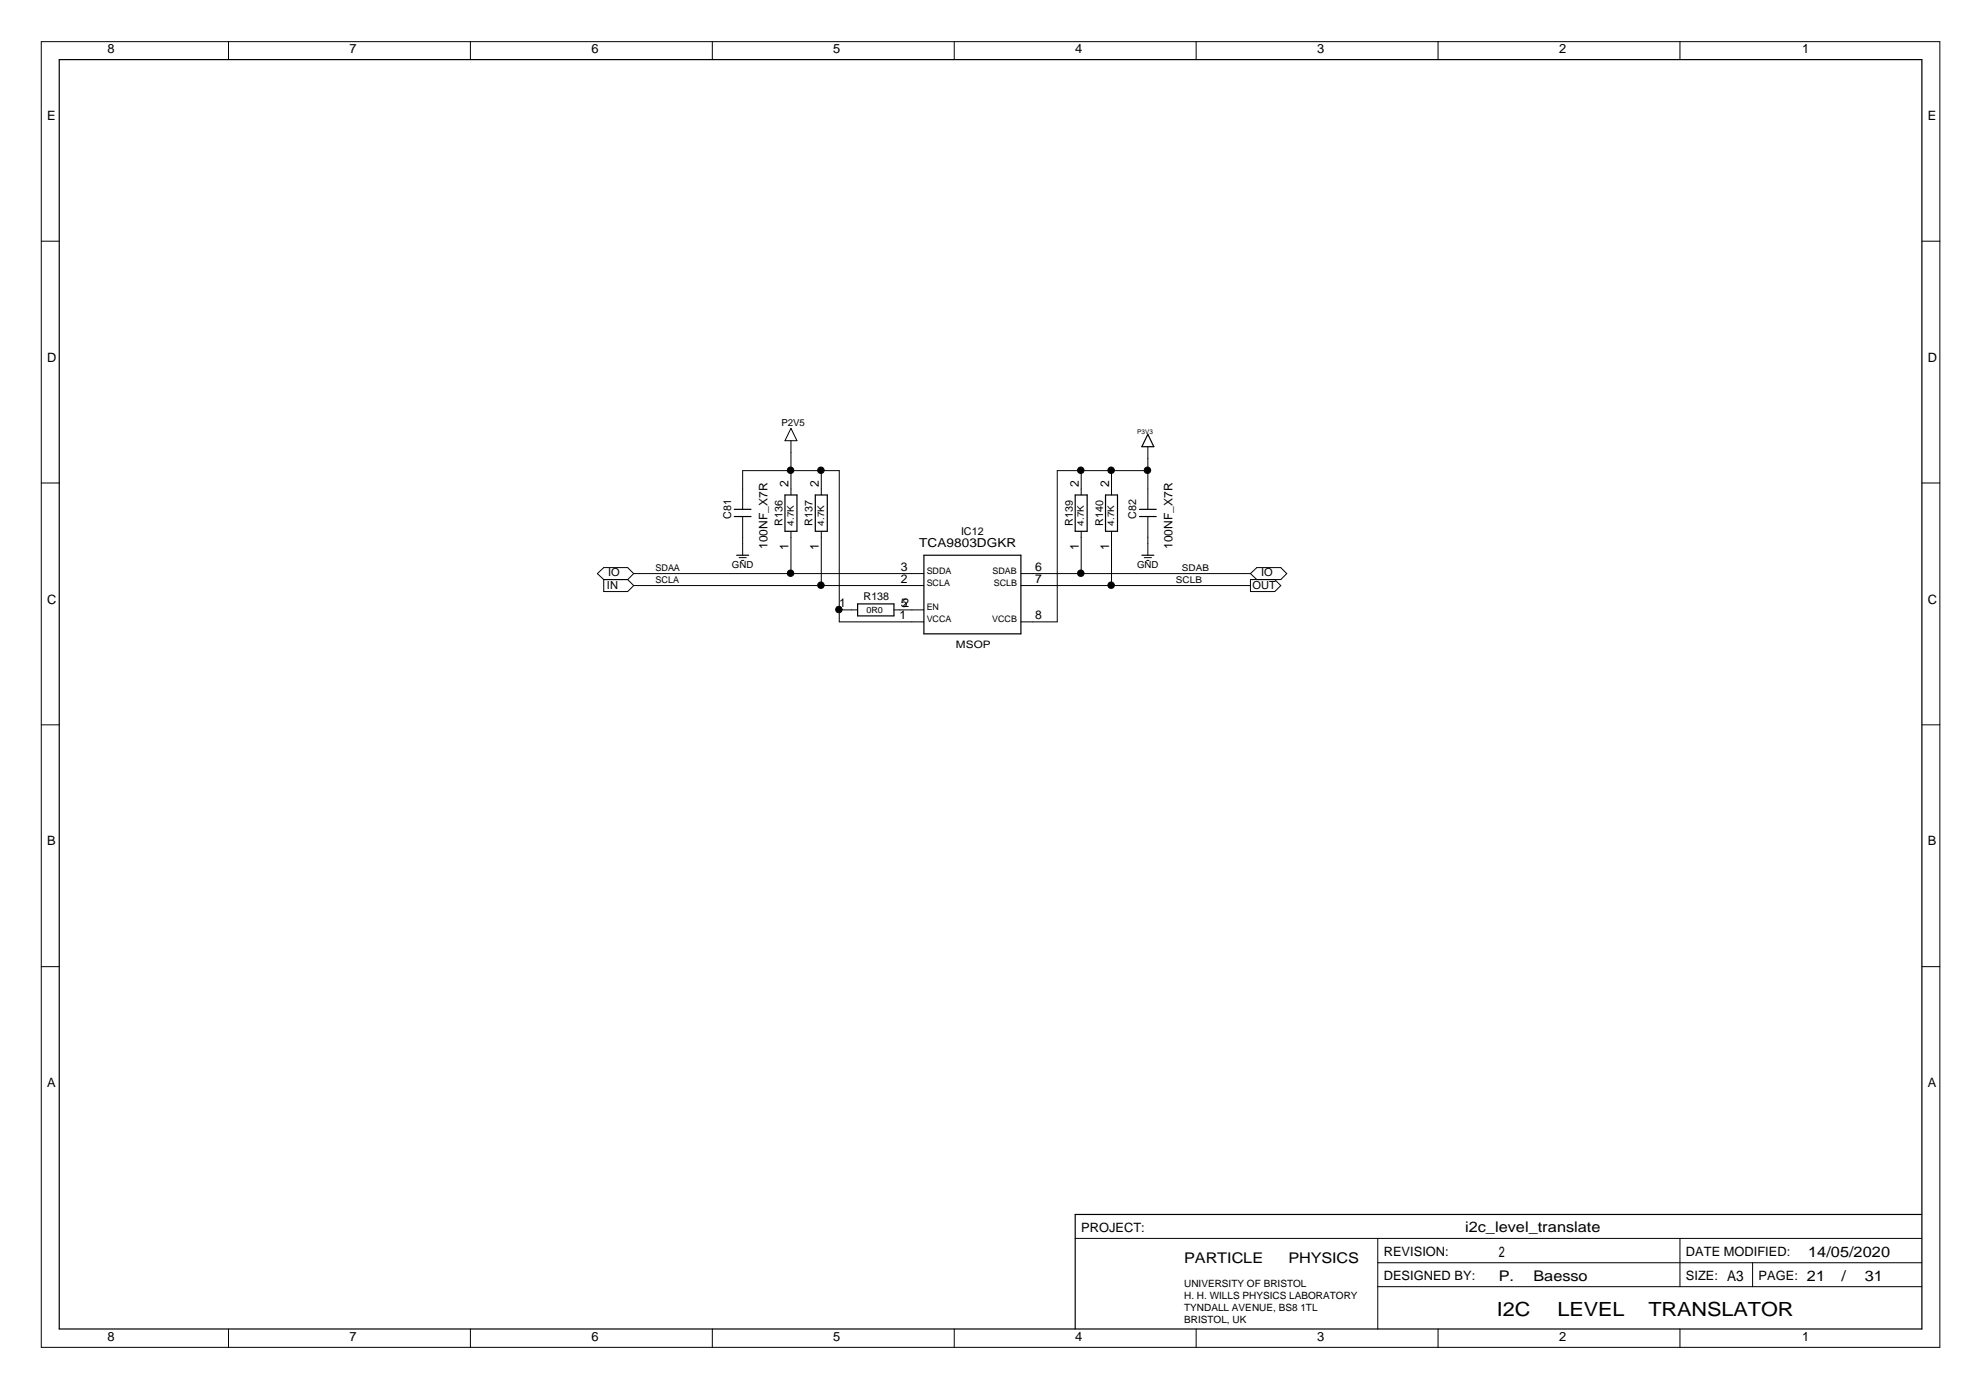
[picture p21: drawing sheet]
<svg xmlns="http://www.w3.org/2000/svg" width="420mm" height="297mm" viewBox="0 0 420 297" stroke-linecap="round" stroke-linejoin="round" font-family="sans-serif">
<defs><g id="words">
<g font-size="4.1">
<text x="317.4" y="279.2">I2C</text>
<text x="330.3" y="279.2">LEVEL</text>
<text x="349.6" y="279.2">TRANSLATOR</text>
</g>
<g font-size="3.1">
<text x="310.8" y="261.5">i2c_level_translate</text>
<text x="251.2" y="267.9">PARTICLE</text>
<text x="273.3" y="267.9">PHYSICS</text>
<text x="317.9" y="266.6">2</text>
<text x="383.5" y="266.6">14/05/2020</text>
<text x="317.9" y="271.7">P.</text>
<text x="325.2" y="271.7">Baesso</text>
<text x="366.3" y="271.7">A3</text>
<text x="383.2" y="271.7">21</text>
<text x="390.6" y="271.7">/</text>
<text x="395.5" y="271.7">31</text>
</g>
<g font-size="2.7">
<text x="22.8" y="11.3">8</text>
<text x="74.1" y="11.3">7</text>
<text x="125.4" y="11.3">6</text>
<text x="176.7" y="11.3">5</text>
<text x="228" y="11.3">4</text>
<text x="279.3" y="11.3">3</text>
<text x="330.7" y="11.3">2</text>
<text x="382.2" y="11.3">1</text>
<text x="10" y="25.4">E</text>
<text x="408.9" y="25.4">E</text>
<text x="10" y="76.7">D</text>
<text x="408.9" y="76.7">D</text>
<text x="10" y="128">C</text>
<text x="408.9" y="128">C</text>
<text x="10" y="179.4">B</text>
<text x="408.9" y="179.4">B</text>
<text x="10" y="230.6">A</text>
<text x="408.9" y="230.6">A</text>
<text x="229.3" y="261.4">PROJECT:</text>
<text x="293.5" y="266.6">REVISION:</text>
<text x="357.6" y="266.6">DATE MODIFIED:</text>
<text x="293.5" y="271.6">DESIGNED BY:</text>
<text x="357.6" y="271.6">SIZE:</text>
<text x="373" y="271.6">PAGE:</text>
<text x="22.8" y="284.5">8</text>
<text x="74.1" y="284.5">7</text>
<text x="125.4" y="284.5">6</text>
<text x="176.7" y="284.5">5</text>
<text x="228" y="284.5">4</text>
<text x="279.3" y="284.5">3</text>
<text x="330.7" y="284.5">2</text>
<text x="382.2" y="284.5">1</text>
</g>
<g font-size="2.6">
<text x="167.3" y="103.2" transform="rotate(-90 167.3 103.2)">2</text>
<text x="173.7" y="103.2" transform="rotate(-90 173.7 103.2)">2</text>
<text x="228.8" y="103.2" transform="rotate(-90 228.8 103.2)">2</text>
<text x="235.2" y="103.2" transform="rotate(-90 235.2 103.2)">2</text>
<text x="167.3" y="116.7" transform="rotate(-90 167.3 116.7)">1</text>
<text x="173.7" y="116.7" transform="rotate(-90 173.7 116.7)">1</text>
<text x="194.9" y="116">TCA9803DGKR</text>
<text x="228.8" y="116.7" transform="rotate(-90 228.8 116.7)">1</text>
<text x="235.2" y="116.7" transform="rotate(-90 235.2 116.7)">1</text>
<text x="191" y="121.1">3</text>
<text x="191" y="123.6">2</text>
<text x="219.6" y="123.6">7</text>
<text x="219.6" y="121.1">6</text>
<text x="178" y="128.8">1</text>
<text x="190.8" y="131.4">1</text>
<text x="191" y="128.8">52</text>
<text x="219.6" y="131.4">8</text>
</g>
<g font-size="2.5">
<text x="162.8" y="116.5" transform="rotate(-90 162.8 116.5)">100NF_X7R</text>
<text x="248.7" y="116.5" transform="rotate(-90 248.7 116.5)">100NF_X7R</text>
</g>
<g font-size="2.3">
<text x="155.1" y="110.1" transform="rotate(-90 155.1 110.1)">C81</text>
<text x="166" y="111.5" transform="rotate(-90 166 111.5)">R136</text>
<text x="172.3" y="111.5" transform="rotate(-90 172.3 111.5)">R137</text>
<text x="203.8" y="113.5">IC12</text>
<text x="227.5" y="111.5" transform="rotate(-90 227.5 111.5)">R139</text>
<text x="234" y="111.5" transform="rotate(-90 234 111.5)">R140</text>
<text x="241" y="110.1" transform="rotate(-90 241 110.1)">C82</text>
<text x="128.7" y="124.9">IN</text>
<text x="129" y="122.3">IO</text>
<text x="265.6" y="125">OUT</text>
<text x="267.5" y="122.3">IO</text>
<text x="183.2" y="127.4">R138</text>
</g>
<text font-size="2.2" x="202.7" y="137.4">MSOP</text>
<g font-size="2.1">
<text x="251.2" y="273">UNIVERSITY OF BRISTOL</text>
<text x="251.2" y="275.6">H. H. WILLS PHYSICS LABORATORY</text>
<text x="251.2" y="278.2">TYNDALL AVENUE, BS8 1TL</text>
<text x="251.2" y="280.7">BRISTOL, UK</text>
</g>
<g font-size="2">
<text x="165.7" y="90.3">P2V5</text>
<text x="139.1" y="121.2">SDAA</text>
<text x="139.1" y="123.7">SCLA</text>
<text x="155.2" y="120.6">GND</text>
<text x="241.2" y="120.6">GND</text>
<text x="249.4" y="123.7">SCLB</text>
<text x="250.6" y="121.2">SDAB</text>
</g>
<g font-size="1.9">
<text x="168.4" y="111.5" transform="rotate(-90 168.4 111.5)">4.7K</text>
<text x="174.8" y="111.5" transform="rotate(-90 174.8 111.5)">4.7K</text>
<text x="229.9" y="111.5" transform="rotate(-90 229.9 111.5)">4.7K</text>
<text x="236.3" y="111.5" transform="rotate(-90 236.3 111.5)">4.7K</text>
<text x="196.5" y="121.7">SDDA</text>
<text x="196.5" y="124.2">SCLA</text>
<text x="210.5" y="121.7">SDAB</text>
<text x="210.8" y="124.2">SCLB</text>
<text x="196.5" y="129.4">EN</text>
<text x="196.5" y="131.9">VCCA</text>
<text x="210.4" y="131.9">VCCB</text>
</g>
<text font-size="1.8" x="183.8" y="130.2">0R0</text>
<text font-size="1.4" x="241.2" y="92.1">P3V3</text>
</g></defs>
<g fill="none" stroke="#000" stroke-width=".25">
<path d="M12.6 12.6h395v269.4h-395zM243.5 92.2l1.2 2.6h-2.5zM155.7 109.6h3.6M155.7 108.1h3.6M156.2 117.8h2.6M166.5 105h2.5v7.7h-2.5zM172.9 105h2.6v7.7h-2.6zM196 117.8h20.5v16.7h-20.5zM228 105h2.6v7.7h-2.6zM234.5 105h2.5v7.7h-2.5zM241.7 109.6h3.5M241.7 108.1h3.5"/>
<path d="M242.2 117.8h2.5M181.9 128.1h7.7v2.6h-7.7zM407.6 257.7h-179.6v24.3"/>
</g>
<g fill="none" stroke="#000" stroke-width=".21">
<path d="M8.8 8.8h402.6v277.1h-402.6zM48.5 8.8v3.8M99.8 8.8v3.8M151.1 8.8v3.8M202.4 8.8v3.8M253.7 8.8v3.8M305 8.8v3.8M356.3 8.8v3.8M8.8 51.2h3.8M407.6 51.2h3.8M167.8 90.9l1.2 2.6h-2.5zM167.8 93.5v11.5"/>
<path d="M174.2 99.9v5.1M229.3 99.9v5.1M235.7 99.9v5.1M243.5 99.9h-19.3v32h-7.7M243.5 94.8v13.3M8.8 102.5h3.8M156.8 118.3h1.5M157.3 118.9h.5M157.5 108.1v-8.2h20.5v32h18M157.5 109.6v8.2M167.8 112.7v9M174.2 112.7v11.5"/>
<path d="M229.3 112.7v9M235.7 112.7v11.5M242.7 118.3h1.5M243.2 118.9h.5M243.5 109.6v8.2M407.6 102.5h3.8M128 123v2.5h5.1l1.3-1.3M128 123h5.1M133.1 123l1.3 1.2M134.4 124.2h61.6M134.4 121.7h61.6M134.4 121.7l-1.3-1.3h-5.1l-1.3 1.3 1.3 1.3"/>
<path d="M134.4 121.7l-1.3 1.3M178 129.4h3.9M189.6 129.4h6.4M216.5 124.2h48.7M216.5 121.7h48.7M265.2 121.7l1.4-1.3h5l1.3 1.3-1.3 1.3h-6.4v2.5h5.2l1.2-1.3-1.2-1.2M265.2 121.7l1.4 1.3M8.8 153.8h3.8M407.6 153.8h3.8M8.8 205.1h3.8M407.6 205.1h3.8M228 262.8h179.6"/>
<path d="M292.2 267.9h115.4M292.2 262.8v19.2M292.2 273h115.4M356.3 262.8v10.2M371.7 267.9v5.1M48.5 282v3.9M99.8 282v3.9M151.1 282v3.9M202.4 282v3.9M253.7 282v3.9M305 282v3.9M356.3 282v3.9"/>
<circle cx="167.7" cy="99.8" r=".69"/>
<circle cx="174.1" cy="99.8" r=".69"/>
<circle cx="229.2" cy="99.8" r=".69"/>
<circle cx="235.7" cy="99.8" r=".69"/>
<circle cx="243.4" cy="99.8" r=".69"/>
<circle cx="167.7" cy="121.6" r=".69"/>
<circle cx="174.1" cy="124.2" r=".69"/>
<circle cx="177.9" cy="129.3" r=".69"/>
<circle cx="229.2" cy="121.6" r=".69"/>
<circle cx="235.7" cy="124.2" r=".69"/>
</g>
<g fill="#000">
<circle cx="167.7" cy="99.8" r=".69"/>
<circle cx="174.1" cy="99.8" r=".69"/>
<circle cx="229.2" cy="99.8" r=".69"/>
<circle cx="235.7" cy="99.8" r=".69"/>
<circle cx="243.4" cy="99.8" r=".69"/>
<circle cx="167.7" cy="121.6" r=".69"/>
<circle cx="174.1" cy="124.2" r=".69"/>
<circle cx="177.9" cy="129.3" r=".69"/>
<circle cx="229.2" cy="121.6" r=".69"/>
<circle cx="235.7" cy="124.2" r=".69"/>
</g>
<use href="#words"/>
</svg>
